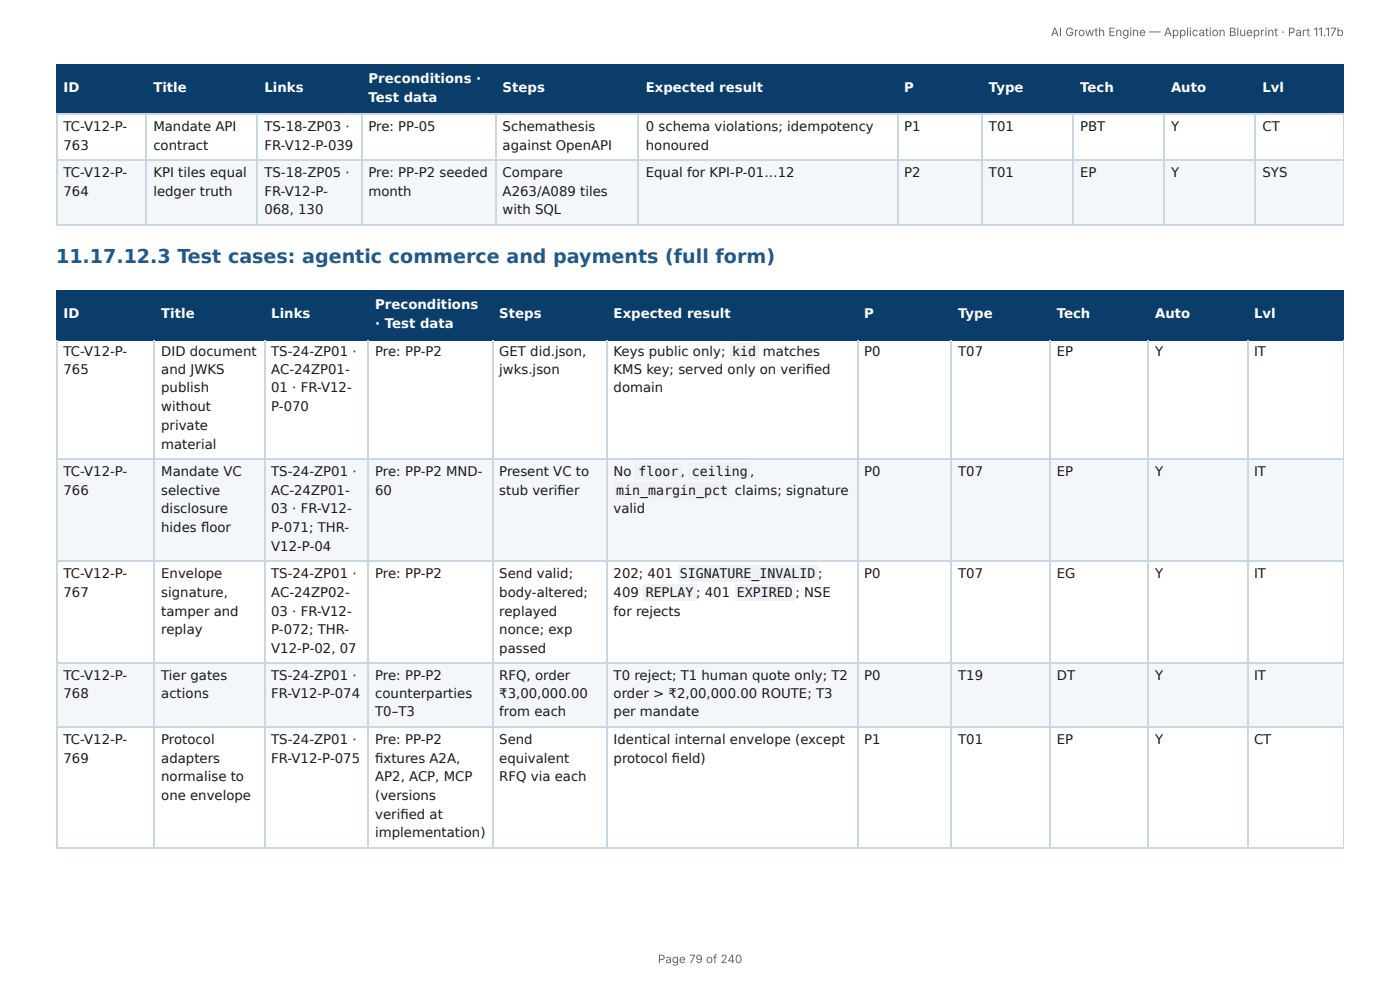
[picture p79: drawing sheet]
<svg xmlns="http://www.w3.org/2000/svg" width="297mm" height="210mm" viewBox="0 0 297 210" stroke-linecap="round" stroke-linejoin="round" font-family="sans-serif">
<defs><g id="words">
<text font-size="4.1" fill="#1f5a8c" x="11.9" y="55.8">11.17.12.3 Test cases: agentic commerce and payments (full form)</text>
<g font-size="2.8" fill="#fff">
<text x="78.3" y="17.7">Preconditions ·</text>
<text x="13.5" y="19.6">ID</text>
<text x="32.6" y="19.6">Title</text>
<text x="56.2" y="19.6">Links</text>
<text x="78.3" y="21.7">Test data</text>
<text x="106.8" y="19.6">Steps</text>
<text x="137.2" y="19.6">Expected result</text>
<text x="192.1" y="19.6">P</text>
<text x="210" y="19.6">Type</text>
<text x="229.4" y="19.6">Tech</text>
<text x="248.7" y="19.6">Auto</text>
<text x="268.1" y="19.6">Lvl</text>
<text x="79.7" y="65.6">Preconditions</text>
<text x="13.5" y="67.5">ID</text>
<text x="34.2" y="67.5">Title</text>
<text x="57.6" y="67.5">Links</text>
<text x="79.7" y="69.6">· Test data</text>
<text x="106" y="67.5">Steps</text>
<text x="130.3" y="67.5">Expected result</text>
<text x="183.5" y="67.5">P</text>
<text x="203.5" y="67.5">Type</text>
<text x="224.5" y="67.5">Tech</text>
<text x="245.4" y="67.5">Auto</text>
<text x="266.3" y="67.5">Lvl</text>
</g>
<g font-size="2.8" fill="#1a1a1a">
<text x="13.5" y="27.8">TC-V12-P-</text>
<text x="32.6" y="27.8">Mandate API</text>
<text x="56.2" y="27.8">TS-18-ZP03 ·</text>
<text x="78.3" y="27.8">Pre: PP-05</text>
<text x="106.8" y="27.8">Schemathesis</text>
<text x="137.2" y="27.8">0 schema violations; idempotency</text>
<text x="192.1" y="27.8">P1</text>
<text x="210" y="27.8">T01</text>
<text x="229.4" y="27.8">PBT</text>
<text x="248.7" y="27.8">Y</text>
<text x="268.1" y="27.8">CT</text>
<text x="13.5" y="31.7">763</text>
<text x="32.6" y="31.7">contract</text>
<text x="56.2" y="31.7">FR-V12-P-039</text>
<text x="106.8" y="31.7">against OpenAPI</text>
<text x="137.2" y="31.7">honoured</text>
<text x="13.5" y="37.6">TC-V12-P-</text>
<text x="13.5" y="41.5">764</text>
<text x="32.6" y="37.6">KPI tiles equal</text>
<text x="32.6" y="41.5">ledger truth</text>
<text x="56.2" y="37.6">TS-18-ZP05 ·</text>
<text x="56.2" y="41.5">FR-V12-P-</text>
<text x="78.3" y="37.6">Pre: PP-P2 seeded</text>
<text x="78.3" y="41.5">month</text>
<text x="106.8" y="37.6">Compare</text>
<text x="106.8" y="41.5">A263/A089 tiles</text>
<text x="137.2" y="37.6">Equal for KPI-P-01…12</text>
<text x="192.1" y="37.6">P2</text>
<text x="210" y="37.6">T01</text>
<text x="229.4" y="37.6">EP</text>
<text x="248.7" y="37.6">Y</text>
<text x="268.1" y="37.6">SYS</text>
<text x="56.2" y="45.5">068, 130</text>
<text x="106.8" y="45.5">with SQL</text>
<text x="13.5" y="75.7">TC-V12-P-</text>
<text x="34.2" y="75.7">DID document</text>
<text x="57.6" y="75.7">TS-24-ZP01 ·</text>
<text x="79.7" y="75.7">Pre: PP-P2</text>
<text x="106" y="75.7">GET did.json,</text>
<text x="130.3" y="75.7">Keys public only;</text>
<text x="155.5" y="75.7">kid</text>
<text x="162" y="75.7">matches</text>
<text x="183.5" y="75.7">P0</text>
<text x="203.5" y="75.7">T07</text>
<text x="224.5" y="75.7">EP</text>
<text x="245.4" y="75.7">Y</text>
<text x="266.3" y="75.7">IT</text>
<text x="13.5" y="79.4">765</text>
<text x="34.2" y="79.4">and JWKS</text>
<text x="34.2" y="83.3">publish</text>
<text x="57.6" y="79.4">AC-24ZP01-</text>
<text x="57.6" y="83.3">01 · FR-V12-</text>
<text x="106" y="79.4">jwks.json</text>
<text x="130.3" y="79.4">KMS key; served only on verifi ed</text>
<text x="130.3" y="83.3">domain</text>
<text x="34.2" y="87.3">without</text>
<text x="57.6" y="87.3">P-070</text>
<text x="34.2" y="91.3">private</text>
<text x="34.2" y="95.2">material</text>
<text x="13.5" y="101.1">TC-V12-P-</text>
<text x="34.2" y="101.1">Mandate VC</text>
<text x="57.6" y="101.1">TS-24-ZP01 ·</text>
<text x="79.7" y="101.1">Pre: PP-P2 MND-</text>
<text x="106" y="101.1">Present VC to</text>
<text x="130.3" y="101.1">No</text>
<text x="135.6" y="101.1">floor ,</text>
<text x="146.9" y="101.1">ceiling</text>
<text x="159.3" y="101.1">,</text>
<text x="183.5" y="101.1">P0</text>
<text x="203.5" y="101.1">T07</text>
<text x="224.5" y="101.1">EP</text>
<text x="245.4" y="101.1">Y</text>
<text x="266.3" y="101.1">IT</text>
<text x="13.5" y="105">766</text>
<text x="34.2" y="105">selective</text>
<text x="57.6" y="105">AC-24ZP01-</text>
<text x="79.7" y="105">60</text>
<text x="106" y="105">stub verifi er</text>
<text x="130.9" y="105">min_margin_pct</text>
<text x="156" y="105">claims; signature</text>
<text x="34.2" y="109">disclosure</text>
<text x="34.2" y="113">hides fl oor</text>
<text x="57.6" y="109">03 · FR-V12-</text>
<text x="57.6" y="113">P-071; THR-</text>
<text x="130.3" y="109">valid</text>
<text x="57.6" y="116.9">V12-P-04</text>
<text x="13.5" y="122.8">TC-V12-P-</text>
<text x="34.2" y="122.8">Envelope</text>
<text x="57.6" y="122.8">TS-24-ZP01 ·</text>
<text x="79.7" y="122.8">Pre: PP-P2</text>
<text x="106" y="122.8">Send valid;</text>
<text x="130.3" y="122.8">202; 401</text>
<text x="144.4" y="122.8">SIGNATURE_INVALID ;</text>
<text x="183.5" y="122.8">P0</text>
<text x="203.5" y="122.8">T07</text>
<text x="224.5" y="122.8">EG</text>
<text x="245.4" y="122.8">Y</text>
<text x="266.3" y="122.8">IT</text>
<text x="13.5" y="126.7">767</text>
<text x="34.2" y="126.7">signature,</text>
<text x="34.2" y="130.7">tamper and</text>
<text x="57.6" y="126.7">AC-24ZP02-</text>
<text x="57.6" y="130.7">03 · FR-V12-</text>
<text x="106" y="126.7">body-altered;</text>
<text x="106" y="130.7">replayed</text>
<text x="130.3" y="126.7">409</text>
<text x="130.3" y="130.7">for rejects</text>
<text x="137.1" y="126.7">REPLAY ; 401</text>
<text x="156.5" y="126.7">EXPIRED</text>
<text x="168.9" y="126.7">; NSE</text>
<text x="34.2" y="134.7">replay</text>
<text x="57.6" y="134.7">P-072; THR-</text>
<text x="106" y="134.7">nonce; exp</text>
<text x="57.6" y="138.6">V12-P-02, 07</text>
<text x="106" y="138.6">passed</text>
<text x="13.5" y="144.5">TC-V12-P-</text>
<text x="13.5" y="148.2">768</text>
<text x="34.2" y="144.5">Tier gates</text>
<text x="34.2" y="148.2">actions</text>
<text x="57.6" y="144.5">TS-24-ZP01 ·</text>
<text x="57.6" y="148.2">FR-V12-P-074</text>
<text x="79.7" y="144.5">Pre: PP-P2</text>
<text x="79.7" y="148.2">counterparties</text>
<text x="106" y="144.5">RFQ, order</text>
<text x="106" y="148.2">₹3,00,000.00</text>
<text x="130.3" y="144.5">T0 reject; T1 human quote only; T2</text>
<text x="130.3" y="148.2">order &gt; ₹2,00,000.00 ROUTE; T3</text>
<text x="183.5" y="144.5">P0</text>
<text x="203.5" y="144.5">T19</text>
<text x="224.5" y="144.5">DT</text>
<text x="245.4" y="144.5">Y</text>
<text x="266.3" y="144.5">IT</text>
<text x="79.7" y="152.1">T0–T3</text>
<text x="106" y="152.1">from each</text>
<text x="130.3" y="152.1">per mandate</text>
<text x="13.5" y="158">TC-V12-P-</text>
<text x="13.5" y="161.9">769</text>
<text x="34.2" y="158">Protocol</text>
<text x="34.2" y="161.9">adapters</text>
<text x="57.6" y="158">TS-24-ZP01 ·</text>
<text x="57.6" y="161.9">FR-V12-P-075</text>
<text x="79.7" y="158">Pre: PP-P2</text>
<text x="79.7" y="161.9">fi xtures A2A,</text>
<text x="106" y="158">Send</text>
<text x="106" y="161.9">equivalent</text>
<text x="130.3" y="158">Identical internal envelope (except</text>
<text x="130.3" y="161.9">protocol fi eld)</text>
<text x="183.5" y="158">P1</text>
<text x="203.5" y="158">T01</text>
<text x="224.5" y="158">EP</text>
<text x="245.4" y="158">Y</text>
<text x="266.3" y="158">CT</text>
<text x="34.2" y="165.9">normalise to</text>
<text x="79.7" y="165.9">AP2, ACP, MCP</text>
<text x="106" y="165.9">RFQ via each</text>
<text x="34.2" y="169.9">one envelope</text>
<text x="79.7" y="169.9">(versions</text>
<text x="79.7" y="173.8">verifi ed at</text>
<text x="79.7" y="177.8">implementation)</text>
</g>
<g font-size="2.5" fill="#666">
<text x="223.2" y="7.7">AI Growth Engine — Application Blueprint · Part 11.17b</text>
<text x="139.7" y="204.5">Page 79 of 240</text>
</g>
</g></defs>
<g fill="#0b3d6b">
<path d="M12.2 14h19v10.1h-19z"/>
<path d="M31.2 14h23.6v10.1h-23.6z"/>
<path d="M54.8 14h21.9v10.1h-21.9z"/>
<path d="M76.7 14h28.6v10.1h-28.6z"/>
<path d="M105.3 14h30.4v10.1h-30.4z"/>
<path d="M135.7 14h54.8v10.1h-54.8z"/>
<path d="M190.5 14h18v10.1h-18z"/>
<path d="M208.5 14h19.6v10.1h-19.6z"/>
<path d="M228.1 14h19.3v10.1h-19.3z"/>
<path d="M247.4 14h19.3v10.1h-19.3z"/>
<path d="M266.7 14h18.7v10.1h-18.7z"/>
</g>
<g fill="#f4f7fa">
<path d="M12.2 33.9h19v13.7h-19z"/>
<path d="M31.2 33.9h23.6v13.7h-23.6z"/>
<path d="M54.8 33.9h21.9v13.7h-21.9z"/>
<path d="M76.7 33.9h28.6v13.7h-28.6z"/>
<path d="M105.3 33.9h30.4v13.7h-30.4z"/>
<path d="M135.7 33.9h54.8v13.7h-54.8z"/>
<path d="M190.5 33.9h18v13.7h-18z"/>
<path d="M208.5 33.9h19.6v13.7h-19.6z"/>
<path d="M228.1 33.9h19.3v13.7h-19.3z"/>
<path d="M247.4 33.9h19.3v13.7h-19.3z"/>
<path d="M266.7 33.9h18.7v13.7h-18.7z"/>
</g>
<g fill="none" stroke="#0b3d6b" stroke-width=".26">
<path d="M11.9 13.9h273.5M12 13.8v10.5M31.1 13.8v10.5M54.6 13.8v10.5M76.9 13.8v10.5M105.4 13.8v10.5M135.6 13.8v10.5M190.6 13.8v10.5M208.6 13.8v10.5M227.9 13.8v10.5M247.3 13.8v10.5M266.6 13.8v10.5"/>
<path d="M11.9 24.2h273.5"/>
</g>
<path d="M285.3 13.8v10.5" fill="none" stroke="#0b3d6b" stroke-width=".21"/>
<g fill="none" stroke="#c9d6e3" stroke-width=".26">
<path d="M11.9 24.2h273.5M11.9 34h273.5M12 24.3v23.6M31.1 24.3v23.6M54.6 24.3v23.6M76.9 24.3v23.6M105.4 24.3v23.6M135.6 24.3v23.6M190.6 24.3v23.6M208.6 24.3v23.6M227.9 24.3v23.6M247.3 24.3v23.6"/>
<path d="M266.6 24.3v23.6M11.9 47.8h273.5"/>
</g>
<path d="M285.3 24.3v23.6" fill="none" stroke="#c9d6e3" stroke-width=".21"/>
<g fill="#0b3d6b">
<path d="M12.2 61.6h20.6v10.4h-20.6z"/>
<path d="M32.8 61.6h23.3v10.4h-23.3z"/>
<path d="M56.1 61.6h22.2v10.4h-22.2z"/>
<path d="M78.3 61.6h26.2v10.4h-26.2z"/>
<path d="M104.5 61.6h24.4v10.4h-24.4z"/>
<path d="M128.9 61.6h53.1v10.4h-53.1z"/>
<path d="M182 61.6h20.1v10.4h-20.1z"/>
<path d="M202.1 61.6h20.9v10.4h-20.9z"/>
<path d="M223 61.6h20.9v10.4h-20.9z"/>
<path d="M243.9 61.6h20.9v10.4h-20.9z"/>
<path d="M264.8 61.6h20.6v10.4h-20.6z"/>
</g>
<g fill="#f4f7fa">
<path d="M12.2 97.6h20.6v21.5h-20.6z"/>
<path d="M32.8 97.6h23.3v21.5h-23.3z"/>
<path d="M56.1 97.6h22.2v21.5h-22.2z"/>
<path d="M78.3 97.6h26.2v21.5h-26.2z"/>
<path d="M104.5 97.6h24.4v21.5h-24.4z"/>
<path d="M128.9 97.6h53.1v21.5h-53.1z"/>
<path d="M182 97.6h20.1v21.5h-20.1z"/>
<path d="M202.1 97.6h20.9v21.5h-20.9z"/>
<path d="M223 97.6h20.9v21.5h-20.9z"/>
<path d="M243.9 97.6h20.9v21.5h-20.9z"/>
<path d="M264.8 97.6h20.6v21.5h-20.6z"/>
<path d="M12.2 140.8h20.6v13.7h-20.6z"/>
<path d="M32.8 140.8h23.3v13.7h-23.3z"/>
<path d="M56.1 140.8h22.2v13.7h-22.2z"/>
<path d="M78.3 140.8h26.2v13.7h-26.2z"/>
<path d="M104.5 140.8h24.4v13.7h-24.4z"/>
<path d="M128.9 140.8h53.1v13.7h-53.1z"/>
<path d="M182 140.8h20.1v13.7h-20.1z"/>
<path d="M202.1 140.8h20.9v13.7h-20.9z"/>
<path d="M223 140.8h20.9v13.7h-20.9z"/>
<path d="M243.9 140.8h20.9v13.7h-20.9z"/>
<path d="M264.8 140.8h20.6v13.7h-20.6z"/>
</g>
<g fill="none" stroke="#0b3d6b" stroke-width=".26">
<path d="M11.9 61.8h273.5M11.9 72.1h273.5M12 61.6v10.6M32.7 61.6v10.6M56.2 61.6v10.6M78.2 61.6v10.6M104.6 61.6v10.6M129 61.6v10.6M182.2 61.6v10.6M202 61.6v10.6M222.9 61.6v10.6M243.8 61.6v10.6"/>
<path d="M265 61.6v10.6"/>
</g>
<path d="M285.3 61.6v10.6" fill="none" stroke="#0b3d6b" stroke-width=".21"/>
<g fill="none" stroke="#c9d6e3" stroke-width=".26">
<path d="M12 72.2v107.7M32.7 72.2v107.7M56.2 72.2v107.7M78.2 72.2v107.7M104.6 72.2v107.7M129 72.2v107.7M182.2 72.2v107.7M202 72.2v107.7M222.9 72.2v107.7M243.8 72.2v107.7M265 72.2v107.7M11.9 97.5h273.5"/>
<path d="M11.9 119.2h273.5M11.9 140.9h273.5M11.9 154.4h273.5M11.9 180h273.5"/>
</g>
<path d="M285.3 72.2v107.7" fill="none" stroke="#c9d6e3" stroke-width=".21"/>
<g fill="#eef2f6">
<path d="M155 73h6.1v3.5h-6.1z"/>
<path d="M134.9 98.4h9.8v3.5h-9.8z"/>
<path d="M146.3 98.4h13v3.5h-13z"/>
<path d="M130.4 102.4h24.6v3.4h-24.6z"/>
<path d="M143.9 120.1h29.9v3.5h-29.9z"/>
<path d="M136.5 124.1h11.4v3.4h-11.4z"/>
<path d="M156.1 124.1h12.7v3.4h-12.7z"/>
</g>
<use href="#words"/>
</svg>
